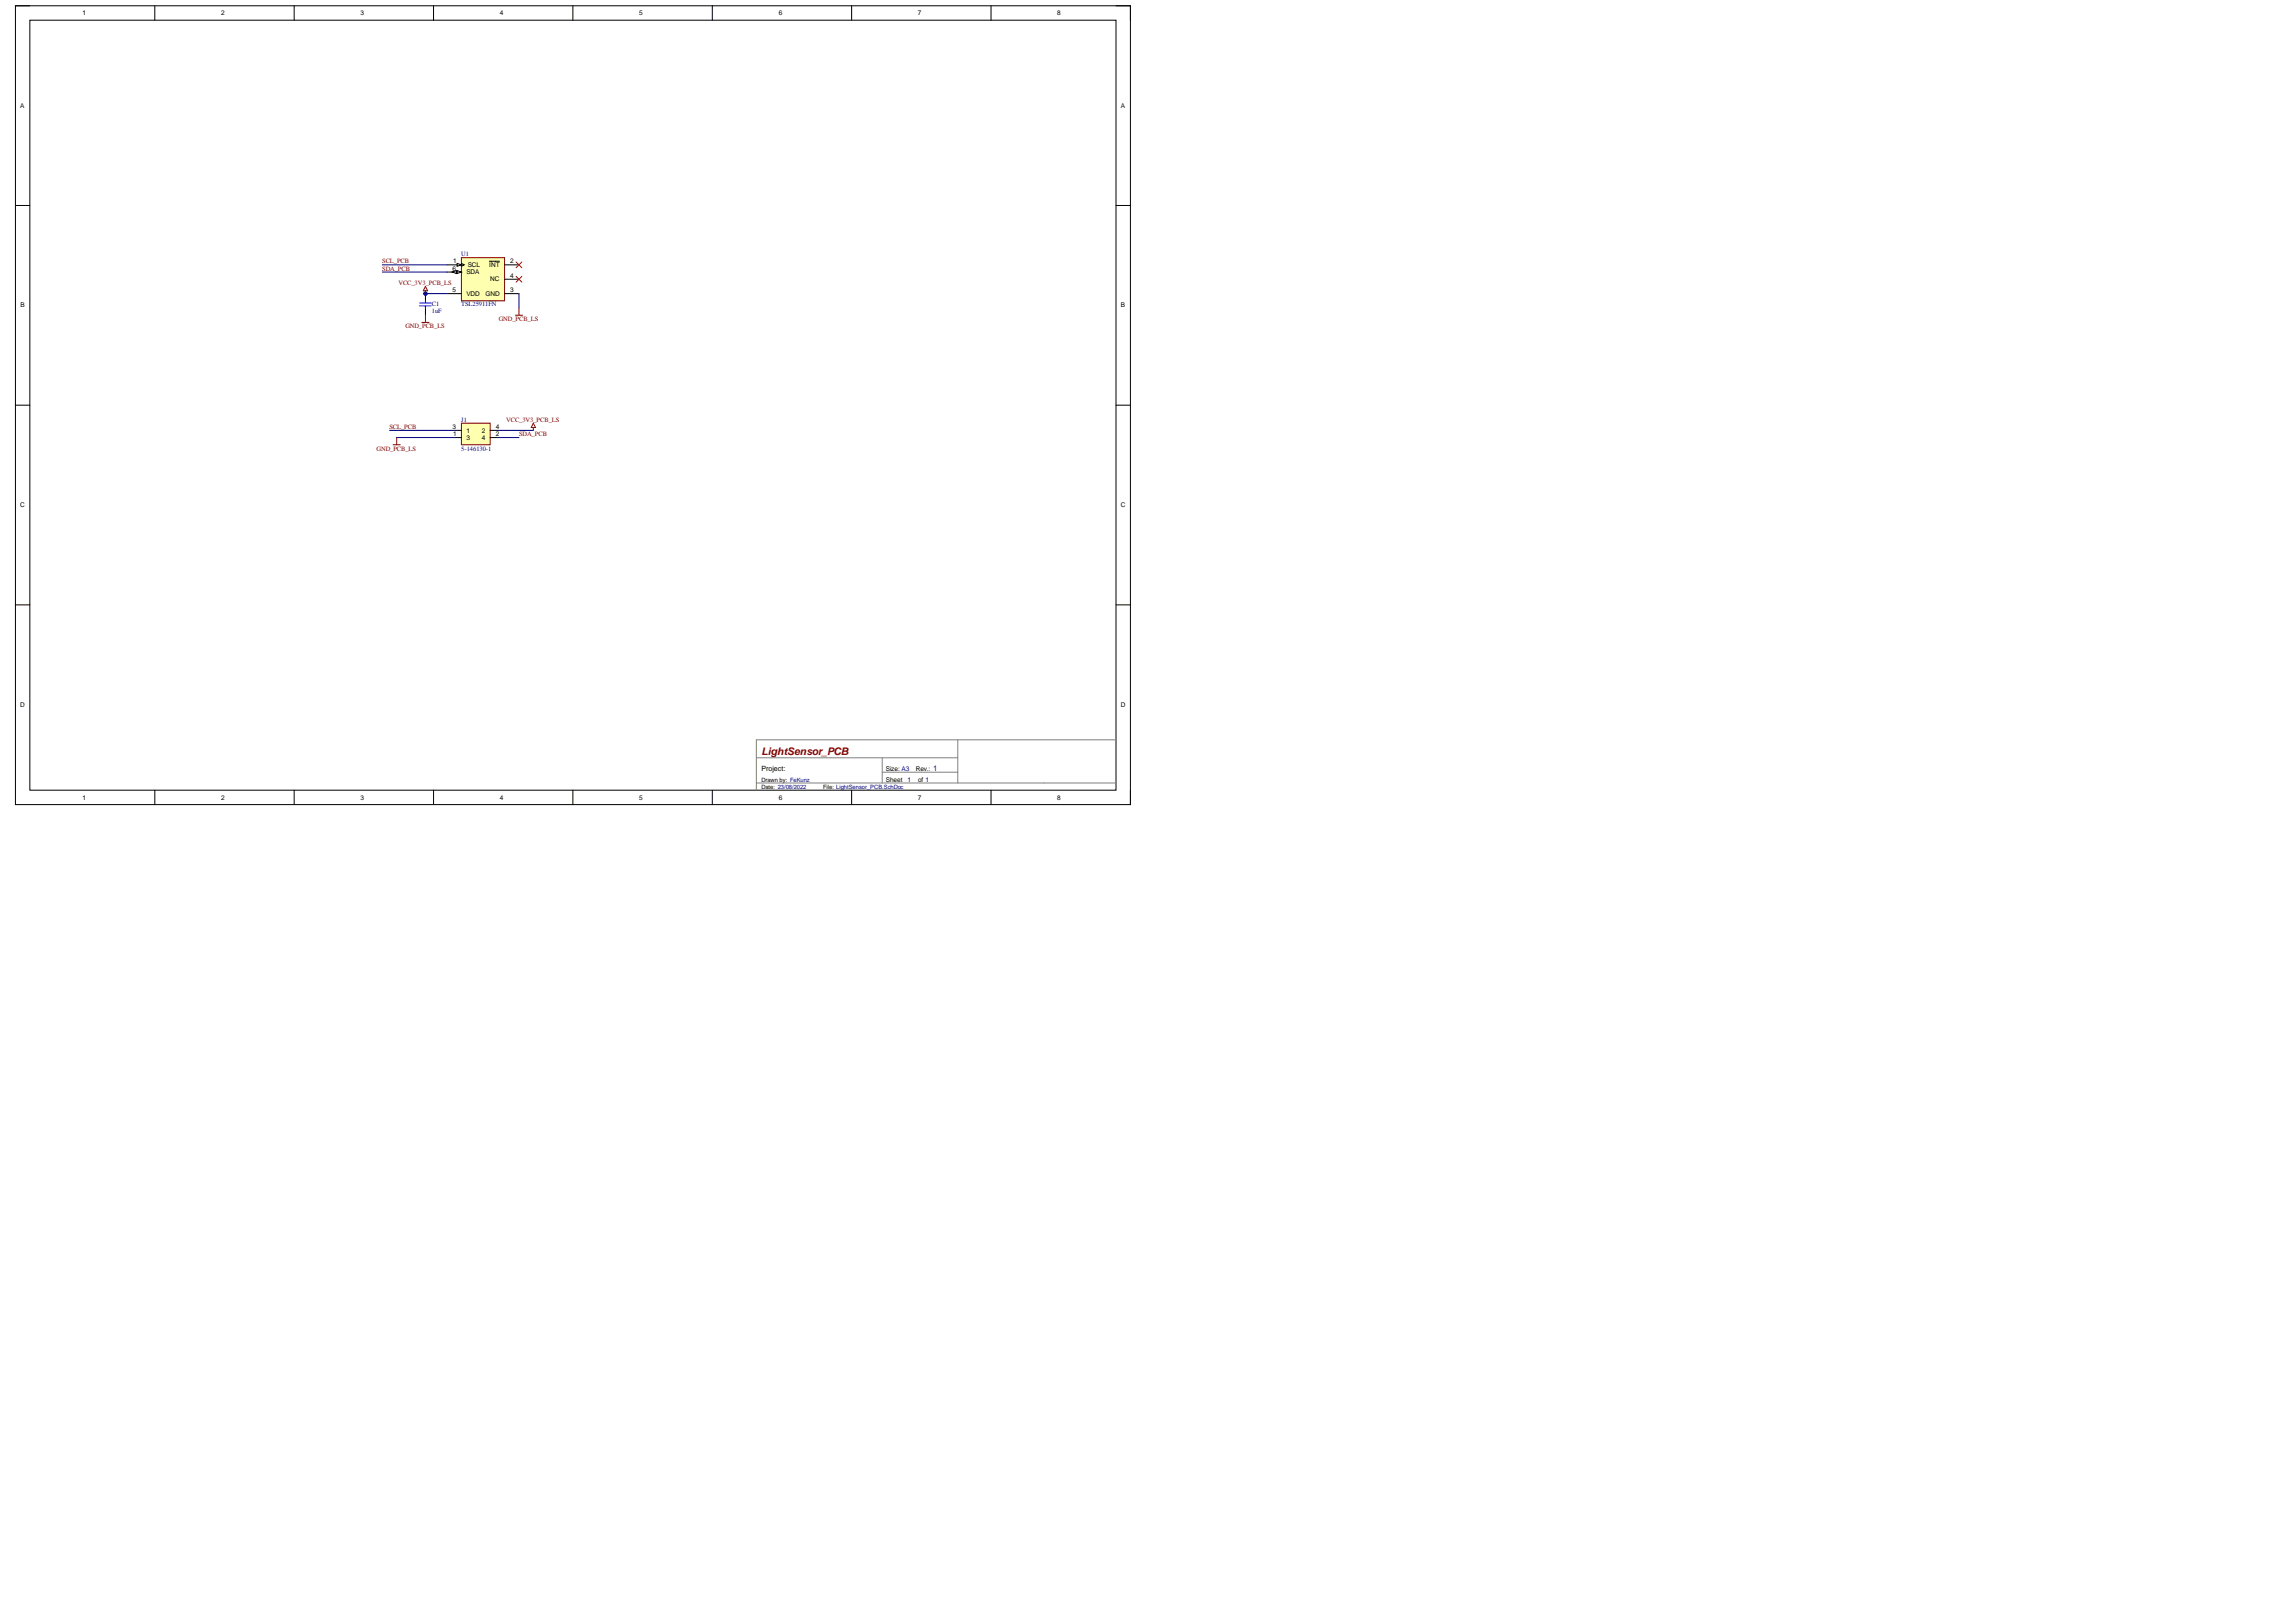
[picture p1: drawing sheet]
<svg xmlns="http://www.w3.org/2000/svg" width="594mm" height="420mm" viewBox="0 0 594 420" stroke-linecap="round" stroke-linejoin="round" font-family="sans-serif">
<defs><g id="words">
<text font-size="2.7" fill="#800000" x="197.1" y="195.4">LightSensor_PCB</text>
<text font-size="2" fill="#000080" x="241.5" y="199.6">1</text>
<text font-size="1.9" x="197.1" y="199.7">Project:</text>
<g font-size="1.7">
<text x="21.4" y="4">1</text>
<text x="57.2" y="4">2</text>
<text x="93.3" y="4">3</text>
<text x="129.3" y="4">4</text>
<text x="165.4" y="4">5</text>
<text x="201.5" y="4">6</text>
<text x="237.5" y="4">7</text>
<text x="273.6" y="4">8</text>
<text x="5.2" y="27.9">A</text>
<text x="290.1" y="27.9">A</text>
<text x="117.1" y="70">6</text>
<text x="117.3" y="68.2">1</text>
<text x="120.7" y="71">SDA</text>
<text x="121.1" y="69.1">SCL</text>
<text x="126.6" y="69.1">INT</text>
<text x="132" y="68.2">2</text>
<text x="132" y="71.9">4</text>
<text x="117.1" y="75.6">5</text>
<text x="120.7" y="76.6">VDD</text>
<text x="125.6" y="76.6">GND</text>
<text x="126.9" y="72.8">NC</text>
<text x="132" y="75.6">3</text>
<text x="5.3" y="79.6">B</text>
<text x="290.1" y="79.6">B</text>
<text x="117.1" y="111.1">3</text>
<text x="117.3" y="112.9">1</text>
<text x="120.7" y="112">1</text>
<text x="120.7" y="113.9">3</text>
<text x="124.7" y="112">2</text>
<text x="124.7" y="113.9">4</text>
<text x="128.3" y="111.1">4</text>
<text x="128.3" y="112.9">2</text>
<text x="5.2" y="131.3">C</text>
<text x="290.1" y="131.3">C</text>
<text x="5.2" y="183.1">D</text>
<text x="290.1" y="183.1">D</text>
<text x="229.3" y="199.6">Size: A3</text>
<text x="229.3" y="202.3">Sheet</text>
<text x="237" y="199.6">Rev.:</text>
<text x="237.6" y="202.3">of 1</text>
<text x="21.4" y="207">1</text>
<text x="57.2" y="207">2</text>
<text x="93.3" y="207">3</text>
<text x="129.3" y="207">4</text>
<text x="165.4" y="207">5</text>
<text x="201.5" y="207">6</text>
<text x="237.5" y="207">7</text>
<text x="273.6" y="207">8</text>
</g>
<g font-size="1.7" fill="#800000">
<text x="98.9" y="68.2">SCL_PCB</text>
<text x="98.9" y="70">SDA_PCB</text>
<text x="103.1" y="73.8">VCC_3V3_PCB_LS</text>
<text x="129.1" y="83.1">GND_PCB_LS</text>
<text x="104.9" y="84.9">GND_PCB_LS</text>
<text x="100.8" y="111.1">SCL_PCB</text>
<text x="131" y="109.2">VCC_3V3_PCB_LS</text>
<text x="134.3" y="112.9">SDA_PCB</text>
<text x="97.5" y="116.6">GND_PCB_LS</text>
</g>
<g font-size="1.7" fill="#000080">
<text x="119.4" y="66.3">U1</text>
<text x="111.8" y="79.2">C1</text>
<text x="111.8" y="81">1uF</text>
<text x="119.4" y="79.3">TSL25911FN</text>
<text x="119.4" y="109.2">J1</text>
<text x="119.4" y="116.6">5-146130-1</text>
<text x="234.8" y="202.3">1</text>
</g>
<g font-size="1.5">
<text x="197.1" y="202.3">Drawn by: FeKunz</text>
<text x="197.1" y="204.2">Date: 23/08/2022</text>
<text x="213" y="204.2">File: LightSensor_PCB.SchDoc</text>
</g>
</g></defs>
<path d="M4 1.5h288.6v206.8h-288.6z" fill="none" stroke="#000" stroke-width=".26"/>
<path d="M7.7 5.2h281.1v199.4h-281.1z" fill-rule="evenodd" fill="#fff"/>
<g fill="none" stroke="#000" stroke-width=".26">
<path d="M4 1.5h3.7M7.7 5.2h281.1v199.4h-281.1zM40.1 1.5v3.7M76.1 1.5v3.7M112.2 1.5v3.7M148.3 1.5v3.7M184.4 1.5v3.7M220.4 1.5v3.7M256.5 1.5v3.7M288.8 1.5h3.8v3.7M4 53.2h3.7M288.8 53.2h3.8"/>
<path d="M4 104.9h3.7M288.8 104.9h3.8M4 156.6h3.7M288.8 156.6h3.8M40.1 204.6v3.7M76.1 204.6v3.7M112.2 204.6v3.7M148.3 204.6v3.7M184.4 204.6v3.7M220.4 204.6v3.7M256.5 204.6v3.7M292.6 204.6v3.7"/>
</g>
<path d="M195.8 196.2h52.1M228.3 196.2v6.5M228.3 199.9h19.6M247.9 191.5v11.2M288.8 191.5h-93v13.1M195.8 202.7h93" fill="none" stroke="#808080" stroke-width=".26"/>
<path d="M119.4 66.7h11.2v11.2h-11.2z" fill-rule="evenodd" fill="#ffffb0"/>
<path d="M119.4 66.7h11.2v11.2h-11.2z" fill="none" stroke="#800000" stroke-width=".26"/>
<path d="M115.7 68.6h3.7" fill="none" stroke="#000" stroke-width=".26"/>
<path d="M118.3 68.2l1.1 .4-1.1 .3z" fill="#f8fcff"/>
<path d="M115.7 76h3.7M115.7 70.4h3.7M118.3 68.2l1.1 .4-1.1 .3zM119.4 68.2l.8 .4-.8 .3M126.6 67.6h2.7M130.6 68.6h3.7M130.6 76h3.7M130.6 72.3h3.7" fill="none" stroke="#000" stroke-width=".26"/>
<path d="M118.3 70.1l1.1 .3-1.1 .4z" fill="#f8fcff"/>
<path d="M118.3 70.1l1.1 .3-1.1 .4z" fill="none" stroke="#000" stroke-width=".26"/>
<path d="M117 70.4l1.1-.3v.7z" fill="#f8fcff"/>
<path d="M117 70.4l1.1-.3v.7z" fill="none" stroke="#000" stroke-width=".26"/>
<circle cx="110.1" cy="76" r=".37" fill="#000080"/>
<circle cx="110.1" cy="76" r=".37" fill="none" stroke="#000080" stroke-width=".26"/>
<path d="M110.1 76v1.9" fill="none" stroke="#000" stroke-width=".26"/>
<circle cx="110.1" cy="76" r=".37" fill="#000080"/>
<circle cx="110.1" cy="76" r=".37" fill="none" stroke="#000080" stroke-width=".26"/>
<path d="M110.1 79.7v1.9" fill="none" stroke="#000" stroke-width=".26"/>
<path d="M108.6 79.2h3M108.6 78.4h3M110.1 77.9v.5M110.1 79.2v.5" fill="none" stroke="#00f" stroke-width=".26"/>
<path d="M133.6 67.8l1.5 1.5M133.6 71.5l1.5 1.5M135.1 67.8l-1.5 1.5M135.1 71.5l-1.5 1.5" fill="none" stroke="#f00" stroke-width=".26"/>
<path d="M110.1 74.2l.6 1.1h-1.1zM110.1 75.3v.7" fill="none" stroke="#800000" stroke-width=".26"/>
<circle cx="110.1" cy="76" r=".37" fill="#000080"/>
<circle cx="110.1" cy="76" r=".37" fill="none" stroke="#000080" stroke-width=".26"/>
<path d="M134.3 79.7v1.9M109.2 83.5h1.8M110.1 81.6v1.9M133.4 81.6h1.8" fill="none" stroke="#800000" stroke-width=".26"/>
<path d="M119.4 109.5h7.5v5.6h-7.5z" fill-rule="evenodd" fill="#ffffb0"/>
<path d="M101.7 115.1h1.9M102.7 113.3v1.8M119.4 109.5h7.5v5.6h-7.5zM138 109.5l.6 1.2h-1.1zM138 110.7v.7" fill="none" stroke="#800000" stroke-width=".26"/>
<path d="M117.6 111.4h1.8M117.6 113.3h1.8M126.9 111.4h1.8M126.9 113.3h1.8" fill="none" stroke="#000" stroke-width=".26"/>
<path d="M110.1 76h5.6" fill="none" stroke="#000080" stroke-width=".26"/>
<circle cx="110.1" cy="76" r=".37" fill="#000080"/>
<g fill="none" stroke="#000080" stroke-width=".26">
<path d="M98.9 68.6h16.8M98.9 70.4h16.8M134.3 76v3.7M100.8 111.4h16.8M102.7 113.3h14.9M128.7 113.3h5.6M128.7 111.4h9.3"/>
<circle cx="110.1" cy="76" r=".37"/>
</g>
<use href="#words"/>
</svg>
